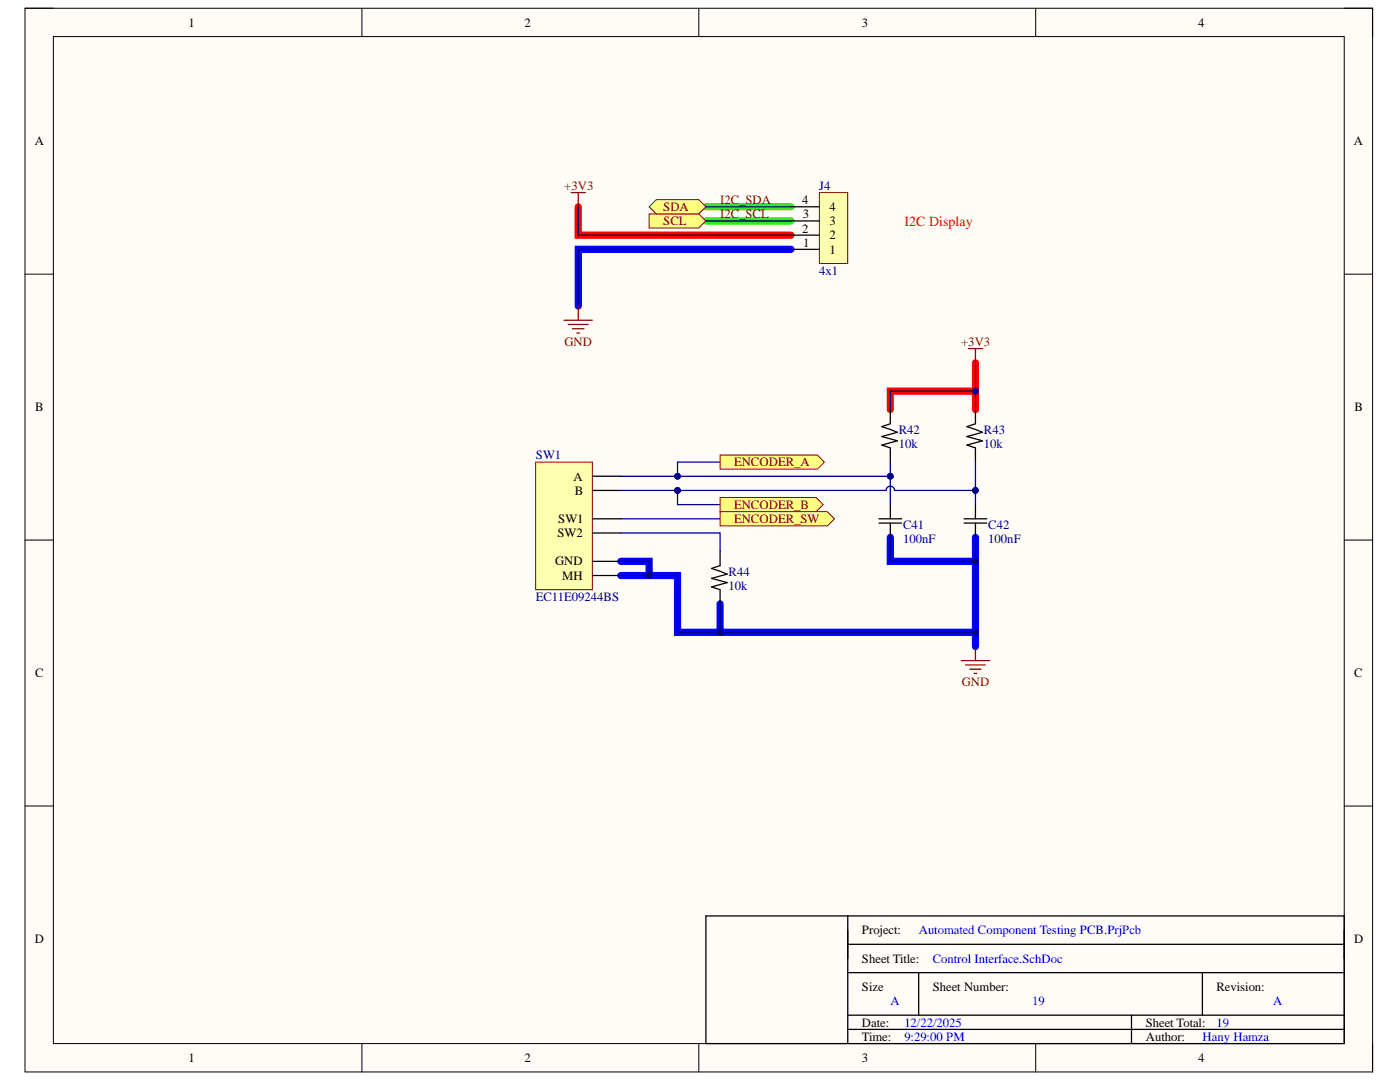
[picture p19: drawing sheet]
<svg xmlns="http://www.w3.org/2000/svg" width="279mm" height="216mm" viewBox="0 0 279 216" stroke-linecap="round" stroke-linejoin="round" font-family="sans-serif">
<defs><g id="words">
<text font-size="2.8" fill="#f00" x="180.5" y="45.1">I2C Display</text>
<g font-size="2.5">
<text x="37.6" y="5.3">1</text>
<text x="104.7" y="5.3">2</text>
<text x="172" y="5.3">3</text>
<text x="239.1" y="5.3">4</text>
<text x="6.9" y="29">A</text>
<text x="270.2" y="29">A</text>
<text x="160.1" y="40.7">4</text>
<text x="160.1" y="46.4">2</text>
<text x="160.2" y="43.5">3</text>
<text x="165.5" y="47.8">2</text>
<text x="165.5" y="45">3</text>
<text x="165.5" y="42.1">4</text>
<text x="160.3" y="49.2">1</text>
<text x="165.5" y="50.6">1</text>
<text x="7" y="82.1">B</text>
<text x="270.3" y="82.1">B</text>
<text x="114.5" y="95.9">A</text>
<text x="114.7" y="98.7">B</text>
<text x="111.2" y="107.2">SW2</text>
<text x="111.4" y="104.4">SW1</text>
<text x="110.8" y="112.8">GND</text>
<text x="112.2" y="115.7">MH</text>
<text x="7" y="135.1">C</text>
<text x="270.3" y="135.1">C</text>
<text x="6.9" y="188.2">D</text>
<text x="172" y="186.4">Project:</text>
<text x="270.3" y="188.2">D</text>
<text x="172" y="192.1">Sheet Title:</text>
<text x="172" y="197.8">Size</text>
<text x="186.1" y="197.8">Sheet Number:</text>
<text x="242.8" y="197.8">Revision:</text>
<text x="172" y="204.9">Date:</text>
<text x="172" y="207.6">Time:</text>
<text x="228.7" y="204.9">Sheet Total:</text>
<text x="228.7" y="207.6">Author:</text>
<text x="37.6" y="212">1</text>
<text x="104.7" y="212">2</text>
<text x="172" y="212">3</text>
<text x="239.1" y="212">4</text>
</g>
<g font-size="2.5" fill="#800000">
<text x="112.6" y="37.9">+3V3</text>
<text x="143.7" y="40.7">I2C_SDA</text>
<text x="132.4" y="45">SCL</text>
<text x="132.4" y="42.1">SDA</text>
<text x="143.7" y="43.5">I2C_SCL</text>
<text x="112.7" y="69">GND</text>
<text x="191.8" y="69">+3V3</text>
<text x="146.5" y="93.1">ENCODER_A</text>
<text x="146.5" y="101.6">ENCODER_B</text>
<text x="146.5" y="104.4">ENCODER_SW</text>
<text x="192" y="136.9">GND</text>
</g>
<g font-size="2.5" fill="#000080">
<text x="163.5" y="37.9">J4</text>
<text x="163.5" y="54.9">4x1</text>
<text x="179.4" y="86.5">R42</text>
<text x="179.4" y="89.4">10k</text>
<text x="196.4" y="86.5">R43</text>
<text x="196.4" y="89.4">10k</text>
<text x="106.9" y="91.6">SW1</text>
<text x="180.2" y="105.5">C41</text>
<text x="197.2" y="105.5">C42</text>
<text x="180.2" y="108.3">100nF</text>
<text x="197.2" y="108.3">100nF</text>
<text x="106.9" y="119.9">EC11E09244BS</text>
<text x="145.4" y="114.9">R44</text>
<text x="145.4" y="117.6">10k</text>
</g>
<g font-size="2.5" fill="#00f">
<text x="183.4" y="186.4">Automated Component Testing PCB.PrjPcb</text>
<text x="186.1" y="192.1">Control Interface.SchDoc</text>
<text x="177.7" y="200.6">A</text>
<text x="206" y="200.6">19</text>
<text x="254.1" y="200.6">A</text>
<text x="180.5" y="204.9">12/22/2025</text>
<text x="180.5" y="207.6">9:29:00 PM</text>
<text x="240" y="207.6">Hany Hamza</text>
<text x="242.8" y="204.9">19</text>
</g>
</g></defs>
<path d="M5 1.6h268.9v212.3h-268.9z" fill-rule="evenodd" fill="#fffcf8"/>
<path d="M5 1.6h268.9v212.3h-268.9z" fill="none" stroke="#000" stroke-width=".2"/>
<path d="M10.7 7.3h257.6v200.9h-257.6z" fill-rule="evenodd" fill="#fffcf8"/>
<g fill="none" stroke="#000" stroke-width=".2">
<path d="M5 1.6h5.7M10.7 7.3h257.6v200.9h-257.6zM72.2 1.6v5.7M139.5 1.6v5.7M206.7 1.6v5.7M268.3 1.6h5.6v5.7M5 54.7h5.7M268.3 54.7h5.6M5 107.8h5.7M268.3 107.8h5.6M5 160.8h5.7M268.3 160.8h5.6"/>
<path d="M72.2 208.2v5.7M139.5 208.2v5.7M206.7 208.2v5.7M273.9 208.2v5.7"/>
</g>
<path d="M157.9 49.8h-42.5v11.3M123.9 112h5.7v2.8M123.9 114.8h11.3v11.4h59.5M177.7 107.2v4.8h17M194.7 107.2v21.8M143.7 120.5v5.7" fill="none" stroke="#00f" stroke-width="1.4"/>
<path d="M115.4 41.3v5.6h42.5M194.7 72.4v9.3M194.7 78.1h-17v3.6" fill="none" stroke="#f00" stroke-width="1.4"/>
<path d="M140.9 44.1h17M140.9 41.3h17" fill="none" stroke="#0f0" stroke-width="1.4"/>
<path d="M140.9 182.8h127.4v25.4h-127.4zM169.2 182.8v25.4M169.2 194.1h99.1M169.2 188.4h99.1M183.3 194.1v8.5M240 194.1v8.5M169.2 202.6h99.1M169.2 205.4h99.1M225.8 202.6v5.6" fill="none" stroke="#000" stroke-width=".25"/>
<path d="M114 38.4h2.8M115.4 38.4v2.9M112.6 63.9h5.6M113.4 64.7h4M114.3 65.6h2.2M115.1 66.4h.6M115.4 61.1v2.8" fill="none" stroke="#800000" stroke-width=".25"/>
<path d="M129.6 42.7h9.9l1.4 1.4-1.4 1.4h-9.9z" fill-rule="evenodd" fill="#ffff80"/>
<path d="M129.6 42.7h9.9l1.4 1.4-1.4 1.4h-9.9z" fill="none" stroke="#800000" stroke-width=".2"/>
<path d="M129.6 41.3l1.4-1.5h8.5l1.4 1.5-1.4 1.4h-8.5z" fill-rule="evenodd" fill="#ffff80"/>
<path d="M129.6 41.3l1.4-1.5h8.5l1.4 1.5-1.4 1.4h-8.5z" fill="none" stroke="#800000" stroke-width=".2"/>
<path d="M163.5 38.4h5.7v14.2h-5.7z" fill-rule="evenodd" fill="#ffffb0"/>
<path d="M163.5 38.4h5.7v14.2h-5.7z" fill="none" stroke="#800000" stroke-width=".2"/>
<path d="M157.9 49.8h5.6M157.9 46.9h5.6M157.9 44.1h5.6M157.9 41.3h5.6" fill="none" stroke="#000" stroke-width=".25"/>
<path d="M106.9 92.2h11.3v25.5h-11.3z" fill-rule="evenodd" fill="#ffffb0"/>
<path d="M106.9 92.2h11.3v25.5h-11.3z" fill="none" stroke="#800000" stroke-width=".2"/>
<g fill="none" stroke="#000" stroke-width=".25">
<path d="M118.2 95h5.7M118.2 97.9h5.7M177.7 81.7v2.9l-1.7 .5 3.1 1.2-3.1 .8 3.1 .9-3.1 .8 1.7 .6v2.8M194.7 81.7v2.9l-1.7 .5 3.1 1.2-3.1 .8 3.1 .9-3.1 .8 1.7 .6v2.8M118.2 112h5.7M118.2 103.5h5.7M118.2 106.4h5.7M118.2 114.8h5.7M143.7 110v2.9l-1.7 .5 3.1 1.2-3.1 .8 3.1 .9-3.1 .8 1.7 .6v2.8M175.4 103.5h4.5M175.4 104.4h4.5M177.7 100.7v2.8"/>
<path d="M177.7 104.4v2.8M192.4 103.5h4.5M192.4 104.4h4.5M194.7 100.7v2.8M194.7 104.4v2.8"/>
</g>
<path d="M193.3 69.6h2.8M194.7 69.6v2.8" fill="none" stroke="#800000" stroke-width=".25"/>
<path d="M115.4 41.3v5.6h42.5M140.9 44.1h17M140.9 41.3h17M157.9 49.8h-42.5v11.3M177.7 92.2v8.5" fill="none" stroke="#000080" stroke-width=".25"/>
<circle cx="177.7" cy="95" r=".57" fill="#000080"/>
<circle cx="177.7" cy="95" r=".57" fill="none" stroke="#000080" stroke-width=".2"/>
<path d="M194.7 92.2v8.5" fill="none" stroke="#000080" stroke-width=".25"/>
<circle cx="194.7" cy="97.9" r=".57" fill="#000080"/>
<circle cx="194.7" cy="97.9" r=".57" fill="none" stroke="#000080" stroke-width=".2"/>
<path d="M123.9 95h53.8" fill="none" stroke="#000080" stroke-width=".25"/>
<circle cx="135.2" cy="95" r=".57" fill="#000080"/>
<circle cx="135.2" cy="95" r=".57" fill="none" stroke="#000080" stroke-width=".2"/>
<circle cx="177.7" cy="95" r=".57" fill="#000080"/>
<circle cx="177.7" cy="95" r=".57" fill="none" stroke="#000080" stroke-width=".2"/>
<path d="M123.9 97.9h52.9a.85 .85 0 0 1 .9-.9 .85 .85 0 0 1 .8 .9h16.2" fill="none" stroke="#000080" stroke-width=".25"/>
<circle cx="135.2" cy="97.9" r=".57" fill="#000080"/>
<circle cx="135.2" cy="97.9" r=".57" fill="none" stroke="#000080" stroke-width=".2"/>
<circle cx="194.7" cy="97.9" r=".57" fill="#000080"/>
<circle cx="194.7" cy="97.9" r=".57" fill="none" stroke="#000080" stroke-width=".2"/>
<path d="M143.7 92.2h-8.5v2.8M123.9 103.5h19.8" fill="none" stroke="#000080" stroke-width=".25"/>
<circle cx="135.2" cy="95" r=".57" fill="#000080"/>
<circle cx="135.2" cy="95" r=".57" fill="none" stroke="#000080" stroke-width=".2"/>
<path d="M135.2 97.9v2.8h8.5" fill="none" stroke="#000080" stroke-width=".25"/>
<circle cx="135.2" cy="97.9" r=".57" fill="#000080"/>
<circle cx="135.2" cy="97.9" r=".57" fill="none" stroke="#000080" stroke-width=".2"/>
<path d="M194.7 72.4v9.3" fill="none" stroke="#000080" stroke-width=".25"/>
<circle cx="194.7" cy="78.1" r=".57" fill="#000080"/>
<circle cx="194.7" cy="78.1" r=".57" fill="none" stroke="#000080" stroke-width=".2"/>
<path d="M194.7 78.1h-17v3.6" fill="none" stroke="#000080" stroke-width=".25"/>
<circle cx="194.7" cy="78.1" r=".57" fill="#000080"/>
<circle cx="194.7" cy="78.1" r=".57" fill="none" stroke="#000080" stroke-width=".2"/>
<path d="M143.7 90.8h19.4l1.4 1.4-1.4 1.4h-19.4z" fill-rule="evenodd" fill="#ffff80"/>
<path d="M143.7 90.8h19.4l1.4 1.4-1.4 1.4h-19.4z" fill="none" stroke="#800000" stroke-width=".2"/>
<path d="M143.7 99.3h19.2l1.4 1.4-1.4 1.4h-19.2z" fill-rule="evenodd" fill="#ffff80"/>
<path d="M143.7 99.3h19.2l1.4 1.4-1.4 1.4h-19.2z" fill="none" stroke="#800000" stroke-width=".2"/>
<path d="M143.7 102.1h21.4l1.4 1.4-1.4 1.4h-21.4z" fill-rule="evenodd" fill="#ffff80"/>
<path d="M143.7 102.1h21.4l1.4 1.4-1.4 1.4h-21.4z" fill="none" stroke="#800000" stroke-width=".2"/>
<path d="M123.9 106.4h19.8v3.6M194.7 107.2v21.8" fill="none" stroke="#000080" stroke-width=".25"/>
<path d="M191.8 131.8h5.7M192.7 132.7h3.9M193.5 133.5h2.3M194.4 134.4h.5M194.7 129v2.8" fill="none" stroke="#800000" stroke-width=".25"/>
<circle cx="194.7" cy="112" r=".57" fill="#000080"/>
<circle cx="194.7" cy="112" r=".57" fill="none" stroke="#000080" stroke-width=".2"/>
<circle cx="194.7" cy="126.2" r=".57" fill="#000080"/>
<circle cx="194.7" cy="126.2" r=".57" fill="none" stroke="#000080" stroke-width=".2"/>
<path d="M177.7 107.2v4.8h17" fill="none" stroke="#000080" stroke-width=".25"/>
<circle cx="194.7" cy="112" r=".57" fill="#000080"/>
<circle cx="194.7" cy="112" r=".57" fill="none" stroke="#000080" stroke-width=".2"/>
<path d="M123.9 114.8h11.3v11.4h59.5" fill="none" stroke="#000080" stroke-width=".25"/>
<circle cx="129.6" cy="114.8" r=".57" fill="#000080"/>
<circle cx="129.6" cy="114.8" r=".57" fill="none" stroke="#000080" stroke-width=".2"/>
<circle cx="143.7" cy="126.2" r=".57" fill="#000080"/>
<circle cx="143.7" cy="126.2" r=".57" fill="none" stroke="#000080" stroke-width=".2"/>
<circle cx="194.7" cy="126.2" r=".57" fill="#000080"/>
<circle cx="194.7" cy="126.2" r=".57" fill="none" stroke="#000080" stroke-width=".2"/>
<path d="M123.9 112h5.7v2.8" fill="none" stroke="#000080" stroke-width=".25"/>
<circle cx="129.6" cy="114.8" r=".57" fill="#000080"/>
<circle cx="129.6" cy="114.8" r=".57" fill="none" stroke="#000080" stroke-width=".2"/>
<path d="M143.7 120.5v5.7" fill="none" stroke="#000080" stroke-width=".25"/>
<circle cx="143.7" cy="126.2" r=".57" fill="#000080"/>
<circle cx="143.7" cy="126.2" r=".57" fill="none" stroke="#000080" stroke-width=".2"/>
<use href="#words"/>
</svg>
